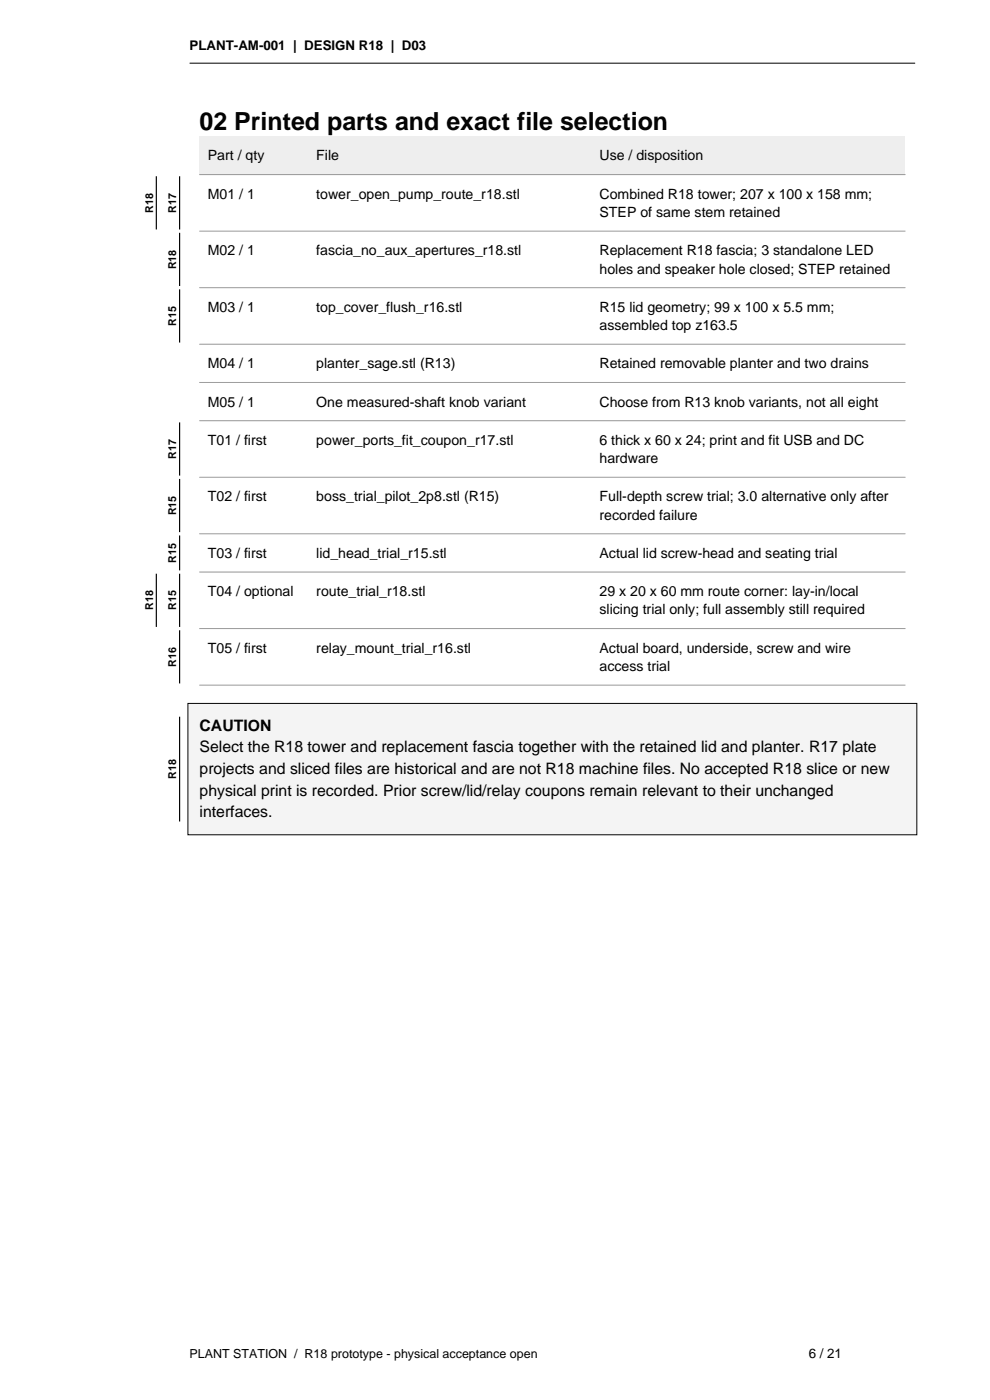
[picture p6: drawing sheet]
<svg xmlns="http://www.w3.org/2000/svg" width="210mm" height="297mm" viewBox="0 0 210 297" stroke-linecap="round" stroke-linejoin="round" font-family="sans-serif">
<defs><g id="words">
<text font-size="5.3" x="42.3" y="27.5">02 Printed parts and exact file selection</text>
<g font-size="3.4">
<text x="42.3" y="155">CAUTION</text>
<text x="42.3" y="159.6">Select the R18 tower and replacement fascia together with the retained lid and planter. R17 plate</text>
<text x="42.3" y="164.2">projects and sliced files are historical and are not R18 machine files. No accepted R18 slice or new</text>
<text x="42.3" y="168.8">physical print is recorded. Prior screw/lid/relay coupons remain relevant to their unchanged</text>
<text x="42.3" y="173.4">interfaces.</text>
</g>
<g font-size="3">
<text x="44.1" y="34">Part / qty</text>
<text x="67.1" y="34">File</text>
<text x="127.2" y="34">Use / disposition</text>
<text x="44.1" y="42.2">M01 / 1</text>
<text x="67.1" y="42.2">tower_open_pump_route_r18.stl</text>
<text x="127.2" y="42.2">Combined R18 tower; 207 x 100 x 158 mm;</text>
<text x="127.2" y="46">STEP of same stem retained</text>
<text x="44.1" y="54.2">M02 / 1</text>
<text x="67.1" y="54.2">fascia_no_aux_apertures_r18.stl</text>
<text x="127.2" y="54.2">Replacement R18 fascia; 3 standalone LED</text>
<text x="127.2" y="58">holes and speaker hole closed; STEP retained</text>
<text x="44.1" y="66.1">M03 / 1</text>
<text x="67.1" y="66.1">top_cover_flush_r16.stl</text>
<text x="127.2" y="66.1">R15 lid geometry; 99 x 100 x 5.5 mm;</text>
<text x="127.2" y="70">assembled top z163.5</text>
<text x="44.1" y="78.1">M04 / 1</text>
<text x="67.1" y="78.1">planter_sage.stl (R13)</text>
<text x="127.2" y="78.1">Retained removable planter and two drains</text>
<text x="44.1" y="86.3">M05 / 1</text>
<text x="67.1" y="86.3">One measured-shaft knob variant</text>
<text x="127.2" y="86.3">Choose from R13 knob variants, not all eight</text>
<text x="44.1" y="94.4">T01 / first</text>
<text x="67.1" y="94.4">power_ports_fit_coupon_r17.stl</text>
<text x="127.2" y="94.4">6 thick x 60 x 24; print and fit USB and DC</text>
<text x="127.2" y="98.2">hardware</text>
<text x="44.1" y="106.4">T02 / first</text>
<text x="67.1" y="106.4">boss_trial_pilot_2p8.stl (R15)</text>
<text x="127.2" y="106.4">Full-depth screw trial; 3.0 alternative only after</text>
<text x="127.2" y="110.2">recorded failure</text>
<text x="44.1" y="118.4">T03 / first</text>
<text x="67.1" y="118.4">lid_head_trial_r15.stl</text>
<text x="127.2" y="118.4">Actual lid screw-head and seating trial</text>
<text x="44.1" y="126.5">T04 / optional</text>
<text x="67.1" y="126.5">route_trial_r18.stl</text>
<text x="127.2" y="126.5">29 x 20 x 60 mm route corner: lay-in/local</text>
<text x="127.2" y="130.4">slicing trial only; full assembly still required</text>
<text x="44.1" y="138.5">T05 / first</text>
<text x="67.1" y="138.5">relay_mount_trial_r16.stl</text>
<text x="127.2" y="138.5">Actual board, underside, screw and wire</text>
<text x="127.2" y="142.3">access trial</text>
</g>
<g font-size="2.8">
<text x="40.2" y="10.6">PLANT-AM-001 | DESIGN R18 | D03</text>
<text x="171.5" y="288.2">6 / 21</text>
</g>
<text font-size="2.6" x="40.2" y="288.2">PLANT STATION / R18 prototype - physical acceptance open</text>
<g font-size="2.3">
<text x="32.5" y="45.1" transform="rotate(-90 32.5 45.1)">R18</text>
<text x="37.4" y="45.1" transform="rotate(-90 37.4 45.1)">R17</text>
<text x="37.4" y="57.1" transform="rotate(-90 37.4 57.1)">R18</text>
<text x="37.4" y="69.1" transform="rotate(-90 37.4 69.1)">R15</text>
<text x="37.4" y="97.4" transform="rotate(-90 37.4 97.4)">R17</text>
<text x="37.4" y="109.3" transform="rotate(-90 37.4 109.3)">R15</text>
<text x="37.4" y="119.4" transform="rotate(-90 37.4 119.4)">R15</text>
<text x="32.5" y="129.5" transform="rotate(-90 32.5 129.5)">R18</text>
<text x="37.4" y="129.5" transform="rotate(-90 37.4 129.5)">R15</text>
<text x="37.4" y="141.4" transform="rotate(-90 37.4 141.4)">R16</text>
<text x="37.4" y="165.3" transform="rotate(-90 37.4 165.3)">R18</text>
</g>
</g></defs>
<path d="M42.3 28.9h149.7v8.1h-149.7z" fill-rule="evenodd" fill="#eee"/>
<path d="M42.3 37h149.7M42.3 49h149.7M42.3 61h149.7M42.3 73h149.7M42.3 81.1h149.7M42.3 89.3h149.7M42.3 101.2h149.7M42.3 113.2h149.7M42.3 121.4h149.7M42.3 133.3h149.7M42.3 145.3h149.7" fill="none" stroke="#999" stroke-width=".21"/>
<path d="M33.2 37.4v11.3M38.1 37.4v11.3M38.1 49.4v11.3M38.1 61.4v11.3M38.1 89.6v11.3M38.1 101.6v11.3M38.1 113.6v7.4M33.2 121.7v11.3M38.1 121.7v11.3M38.1 133.7v11.3" fill="none" stroke="#000" stroke-width=".25"/>
<path d="M39.9 149.2h154.6v27.9h-154.6z" fill-rule="evenodd" fill="#f4f4f4" stroke="#000" stroke-width=".21"/>
<path d="M38.1 152v22.3" fill="none" stroke="#000" stroke-width=".25"/>
<path d="M40.2 13.4h153.9" fill="none" stroke="#000" stroke-width=".21"/>
<use href="#words"/>
</svg>
